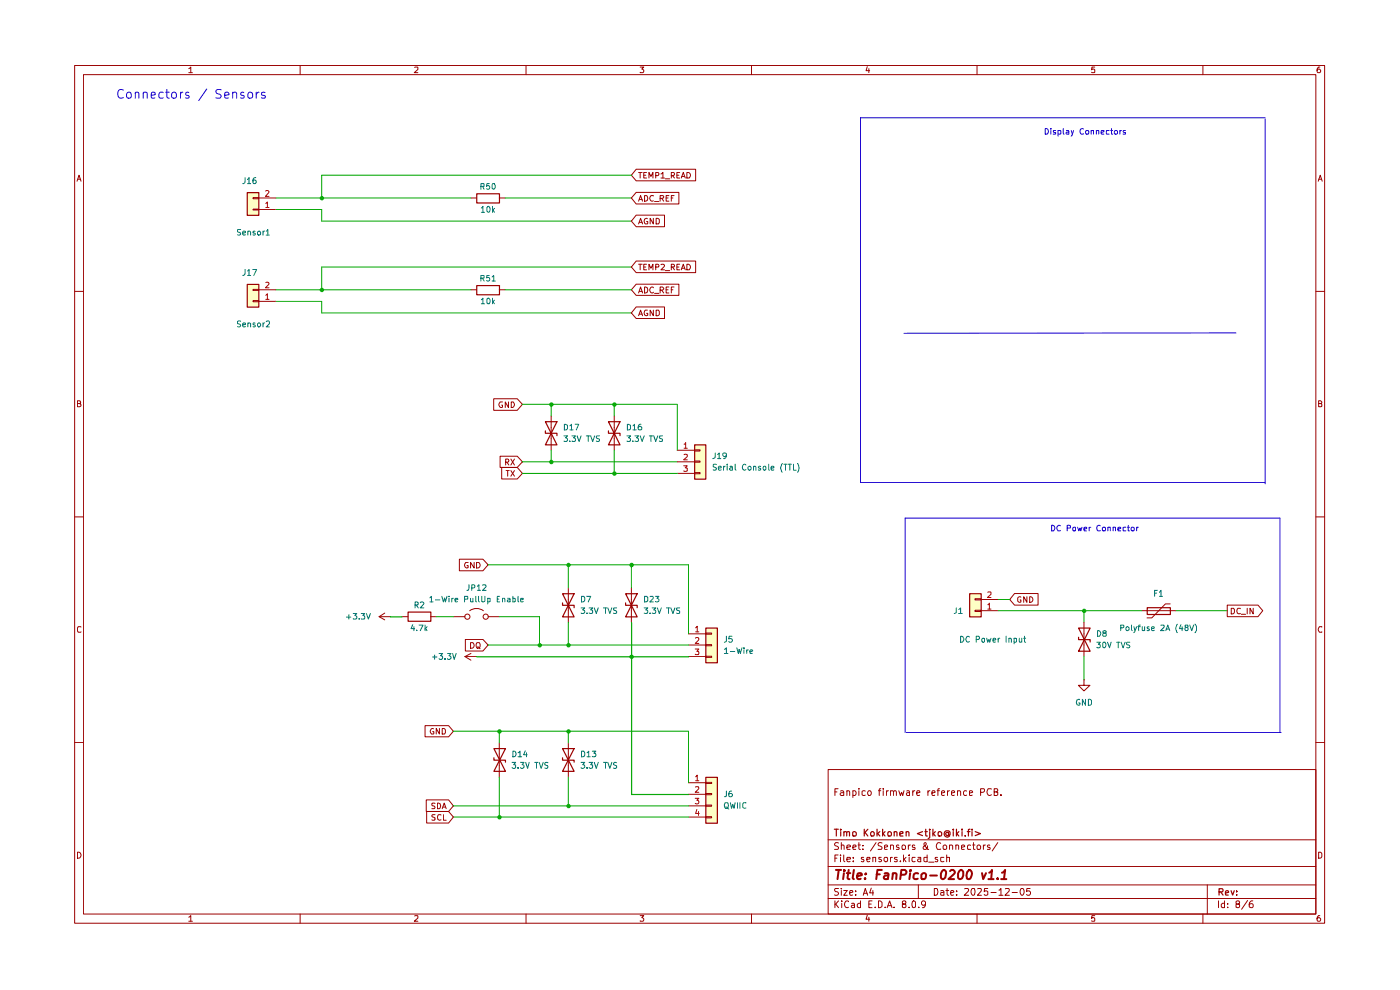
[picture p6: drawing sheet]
<svg xmlns="http://www.w3.org/2000/svg" width="297mm" height="210mm" viewBox="0 0 297 210" stroke-linecap="round" stroke-linejoin="round" font-family="sans-serif">
<g fill="none" stroke="#9b0000" stroke-width=".21">
<path d="M15.8 13.9h265.2v181.9h-265.2zM17.7 15.8h261.4v178.1h-261.4zM40 14.6l.5-.4v1.2M40 15.4h.8M63.7 13.9v1.9M88 14.3l.6-.1v.5l-.7 .7h.7M111.6 13.9v1.9M135.8 14.2h.8l-.5 .4 .5 .3-.1 .4h-.7M159.4 13.9v1.9M184 14.1l-.3 .9h.8M184.3 14.6v.8M207.3 13.9v1.9"/>
<path d="M232.2 14.2h-.6v.6l.1-.2h.4l.1 .2v.5h-.6M255.2 13.9v1.9M280 14.2a.55 .55 0 0 0-.6 .5l.2 .7h.4l.2-.2v-.3l-.3-.3h-.2l-.3 .3M16.3 38.4l.5-1.2 .4 1.2M16.5 38h.6M279.7 38.4l.4-1.2 .4 1.2M279.7 38h.6M15.8 61.8h1.9M279.1 61.8h1.9M16.4 85.6h.6v-.5l-.6-.1v1.3h.5l.3-.4-.3-.3M279.7 85.6h.5l.2-.3-.2-.3h-.5v1.3h.5l.2-.1v-.4l-.2-.2M15.8 109.6h1.9"/>
<path d="M279.1 109.6h1.9M17.2 133l-.6-.1-.2 .3v.7l.2 .2 .6-.1M280.4 133l-.5-.1-.2 .5 .2 .7 .5-.1M15.8 157.5h1.9M279.1 157.5h1.9M175.7 163.2h103.4v30.7h-103.4zM175.7 178.1h103.4M177.1 168h.4M177.8 167.3h-.7v1.4M177.9 178.8l-.6-.1-.3 .4 .1 .2a.56 .56 0 0 1 .6 .3 .56 .56 0 0 1 0 .6h-.7M178.3 167.8h.6l.1 .9M178.5 179.4l.1-.2 .5 .2v.8"/>
<path d="M178.5 178.7v1.5M179 168.1h-.5l-.3 .3 .3 .3h.5M179.7 179.7l.7-.1-.1-.3-.4-.1-.2 .2v.8h.6M179.7 167.9v-.1a.36 .36 0 0 1 .6 .2v.7M179.7 167.7v1M180.9 179.7l.7-.1-.2-.4h-.3l-.2 .2v.6l.1 .2h.5M180.9 167.8l.5-.1a.6 .6 0 0 1 0 1h-.5M180.9 167.7v1.5M182 179.2h.5M182.2 178.7v1.3l.1 .2h.2M182.2 167.3v.1M182.2 167.7v1"/>
<path d="M183.1 179.3v.1M183.6 167.8l-.5-.1-.2 .2v.7l.2 .1h.5M184.2 167.9l.4-.2a.6 .6 0 0 1 0 1h-.3a.6 .6 0 0 1-.1-.8zM185.8 178.7l-1.1 1.8M186.4 167.7h.5M186.9 167.3h-.3l-.1 .2v1.2M187.1 178.8l-.6-.1-.2 .4 .1 .2a.56 .56 0 0 1 .5 .3 .56 .56 0 0 1 0 .6h-.6M187.4 167.3v.1M187.4 167.7v1M187.6 179.7l.7-.1-.2-.4-.5 .2v.6l.1 .2h.5M188 167.7v1M188.5 167.7l-.5 .4"/>
<path d="M188.9 179.4l.2-.2 .5 .2v.8M188.9 167.9l.1-.1a.36 .36 0 0 1 .6 .2v.7M188.9 167.7v1M188.9 179.2v1M189.6 168l.1-.3 .4 .1 .1 .9M190.7 179.3l-.4-.1-.1 .2 .1 .3h.4v.5h-.5M190.7 167.7l.3 1 .3-.6 .2 .6 .3-1M191.4 179.3a.45 .45 0 0 1 .7 .2l-.2 .7h-.5zM192.4 167.8h.5l.1 .9M192.7 179.2v1M193 168.1h-.6l-.1 .3 .1 .3h.6M193.1 179.2l-.4 .3"/>
<path d="M193.6 167.7v1M194.1 179.3h-.6v.4h.6v.2v.3h-.6M194.1 167.7l-.5 .4M194.5 168.2l.7-.1-.2-.4-.4 .1-.1 .7 .2 .2h.4M196.8 179.4v.3l-.4 .5h-.4l-.2-.5 .7-.6-.2-.4-.2 .1a.46 .46 0 0 0 .2 .7l.5 .7h.2M196.9 167.7v1M197.3 167.7l-.4 .4M197.7 168.2l.7-.1-.2-.4-.4 .1-.1 .7 .2 .2h.4M198.8 167.7h.5M199.3 167.3h-.2l-.1 .2v1.2M199.6 178.9l-.1-.1a.75 .75 0 0 0-.9 .4 .75 .75 0 0 0 .3 1l.7-.1M199.7 168.2l.7-.1-.2-.4-.4 .1-.1 .7 .3 .2h.3"/>
<path d="M200.1 179.5l.2-.3h.3l.2 .3-.1 .6-.5 .1zM201 167.7v1M201.4 179.4l.3-.2 .4 .2v.8M201.4 167.7l-.4 .4M201.4 179.2v1M201.8 168.2l.7-.1-.1-.4-.5 .1-.1 .7 .3 .2h.3M202.8 179.4l.1-.2 .5 .2v.8M202.8 179.2v1M203.1 167.9l.1-.1a.36 .36 0 0 1 .6 .2v.7M203.1 167.7v1M204 179.7l.6-.1-.1-.4-.5 .2v.6v.2h.6M205.1 167.8l-.5-.1a.6 .6 0 0 0 0 1h.5"/>
<path d="M205.7 168.2l.6-.1-.1-.3h-.5v.9h.5M205.9 179.3l-.4-.1-.3 .3 .1 .7h.6M206.3 179.2h.5M206.5 178.7v1.3l.1 .2h.2M207.3 179.5l.2-.3h.3l.2 .3-.1 .6-.5 .1zM208 168.1l.7-.1 .2-.3-.1-.3-.8-.1v1.4M208.6 179.2v1M209 179.2l-.4 .3M210 179.3l-.4-.1-.1 .2 .1 .3h.4v.5h-.5M210.3 167.4l-.7-.1a.75 .75 0 0 0-.2 .9 .75 .75 0 0 0 .8 .5l.1-.1M210.9 168h.4l.4-.3-.2-.4h-.6v1.4h.5l.3-.1v-.5l-.4-.1M211.7 178.7l-1.2 1.8"/>
<path d="M212.3 168.6v.1M16.4 180.8a.65 .65 0 0 1 .8 .6 .65 .65 0 0 1-.8 .6zM40 194.6l.5-.4v1.2M40 195.4h.8M63.7 193.9v1.9M88 194.3l.6-.1v.5l-.7 .7h.7M111.6 193.9v1.9M135.8 194.2h.8l-.5 .5 .5 .2-.1 .4h-.7M159.4 193.9v1.9M175.7 190.6h103.4M175.7 187.7h103.4M175.7 183.8h103.4"/>
<path d="M177.1 191.1v1.4M177.1 182h.4M177.3 191.8l.6 .7M177.8 181.4h-.7v1.4M177.9 188.5l-.8 .1v.4l.6 .2 .2 .4-.4 .3-.5-.1M177.9 191.1l-.8 .8M178.3 181.4v.1M178.3 181.9v.9M178.5 188.5v.1M178.5 188.9v1M178.6 191.1v.2M178.6 191.6v.9"/>
<path d="M179 188.9h.7l-.7 1h.7M179 181.4v1.1l.2 .3M179.7 182.3l.7-.1-.1-.3h-.6v.1v.7h.6M180 191.3v-.1a.7 .7 0 0 0-.9 .5 .7 .7 0 0 0 .6 .8l.3-.1M180.3 189.4l.6-.2-.1-.3-.5 .1v.7l.1 .2 .4-.1M180.7 191.7l.4-.1 .2 .2v.7M181 182.6v.2M181 181.9v.1M181.3 191.9l-.7 .3 .2 .3 .5-.1M181.5 189.7v.2M181.5 189v.1M182.5 191.7a.45 .45 0 0 0-.6 .2l.1 .5h.5"/>
<path d="M182.5 191.1v1.4M183.1 180.1v.1M183.1 189.9l.5-1.4 .5 1.4M183.2 181.9h-.4l-.1 .1 .2 .3 .3 .1v.3h-.5M183.2 189.5h.8M183.9 182.3l.7-.1-.1-.3h-.5l-.1 .1 .1 .7h.5M184 194.1l-.3 .9h.8M184.3 194.6v.8M184.3 191.8h.5M184.8 188.4l-.3 1h.8M185 191.1h-.7v1.4h.7M185.2 182l.6-.1v.9"/>
<path d="M185.2 181.9v.9M185.2 188.9v1M185.7 192.4v.1M186.4 191.1h.3l.4 .3v.8l-.4 .3h-.3zM186.9 181.9h-.5v.3l.6 .3-.2 .3-.4-.1M187.6 182l.6-.1v.8a.45 .45 0 0 1-.7-.2zM187.8 192.4v.1M188.2 192.5l.5-1.4 .5 1.4M188.4 192.1h.7M188.9 181.9v.9M189.3 181.9h-.2l-.2 .2M189.7 192.4v.1"/>
<path d="M190.3 181.9h-.5l-.1 .1 .6 .4v.3h-.6M191 182.6v.2M191.7 191.8l-.3-.2v-.3l.3-.2 .4 .1v.5l-.7 .2v.5a.48 .48 0 0 0 .7 0 .48 .48 0 0 0 0-.6h-.2M191.7 181.4v1.4M191.8 182.2l.4 .6M192.2 181.9l-.5 .5M192.9 192.4v.1M192.9 181.4v.1M192.9 181.9v.9M193.5 191.3l.4-.2 .3 .2-.1 1.1h-.6zM194.1 181.9h-.6v.2v.6h.6M194.7 181.9h.6v.9"/>
<path d="M194.8 187.7v2.9M194.9 192.4v.1M195.3 182.2h-.4l-.2 .3 .2 .3 .4-.1M196.3 191.8l-.3 .2h-.2l-.3-.2v-.5l.3-.2 .4 .1a1.01 1.01 0 0 1-.1 1.2l-.4 .1M196.7 181.9l-.7 .1v.6l.3 .2 .4-.1M196.7 181.4v1.4M197 182.9h1.1M198.2 188.5h.5a.83 .83 0 0 1 .2 .9 .83 .83 0 0 1-.7 .5zM198.9 181.9h-.4l-.1 .1 .1 .3 .4 .1v.3h-.5M199.6 189h.6v.9M200.2 189.2l-.6 .2v.4h.6M200.2 181.9l-.6 .1v.6l.2 .2 .4-.1"/>
<path d="M200.7 188.9h.6M200.8 182l.6-.1v.9M200.8 181.4v1.4M200.9 188.5v1.2l.4 .2M201.7 189.4l.7-.2-.1-.2-.5-.1-.1 .2 .1 .7h.5M202.9 189.7v.2M202.9 189v.1M204.6 188.6l.7-.1 .2 .3-.9 1.1h.9M206.2 188.6l.5-.1a1.1 1.1 0 0 1-.2 1.4l-.3-.2-.2-.4zM207.3 193.9v1.9M207.4 188.6l.7-.1 .1 .3-.8 1.1h.8M209.6 188.5h-.7l-.1 .6 .2-.1 .5 .1 .1 .6-.3 .2h-.3l-.2-.2"/>
<path d="M210.2 189.3h1.1M211.9 188.8l.4-.3v1.4M211.9 189.9h.9M213.3 188.6l.7-.1 .1 .3-.9 1.1h.9M214.7 189.3h1.1M216.6 188.6l.1-.1a.75 .75 0 0 1 .6 .6 .75 .75 0 0 1-.4 .8l-.3-.2-.2-.4zM218.5 188.5h-.7v.6l.6-.1 .2 .2-.1 .5-.1 .2-.6-.2M232.2 194.2h-.6v.6l.1-.1h.4l.1 .1v.5h-.6M255.2 193.9v1.9M256.1 187.7v6.2M258.5 191.1v1.4M259.8 191.7l-.5-.1-.2 .3 .1 .5h.6"/>
<path d="M259.8 191.1v1.4M260.4 192.4v.1M260.4 191.7v.1M262.5 191.8l-.3-.2v-.3l.3-.2 .4 .1v.5l-.7 .2v.5a.48 .48 0 0 0 .7 0 .48 .48 0 0 0 0-.6h-.2M264.7 191l-1.3 1.9M265.8 191.1h-.4a.96 .96 0 0 0-.2 1.3h.6l.1-.5-.3-.2-.5 .1-.1 .1M279.7 180.8h.4l.3 .3v.6l-.3 .3h-.4zM280 194.2a.55 .55 0 0 0-.6 .5l.2 .7h.4l.2-.2v-.3l-.3-.2h-.2l-.3 .2"/>
</g>
<g fill="none" stroke="#9b0000" stroke-width=".25">
<path d="M177 175.9h.8M177.4 175.9v1.4M178.4 175.9v.2M178.4 176.4v.9M179 176.6l.2-.2 .4 .2v.7M179 176.4v.9M179.6 176.6l.3-.2 .3 .1v.8M180.9 176.6l.1-.1a.45 .45 0 0 1 .7 .2l-.2 .6h-.5zM183.3 175.9v1.4M183.5 176.6l.6 .7M184.1 175.9l-.8 .8M184.7 176.7l.3-.3h.2l.3 .3-.2 .6h-.5z"/>
<path d="M186.1 175.9v1.4M186.2 176.8l.4 .5M186.6 176.4l-.5 .5M187.2 175.9v1.4M187.3 176.8l.5 .5M187.8 176.4l-.6 .5M188.4 176.5a.45 .45 0 0 1 .7 .2l-.2 .6h-.5zM189.7 176.6l.2-.2 .4 .2v.7M189.7 176.4v.9M190.9 176.9l.7-.2v-.2l-.5-.1-.2 .2 .1 .7h.6M192.2 176.6l.2-.2 .4 .2v.7M192.2 176.4v.9"/>
<path d="M195.7 176.4l-1.1 .4 1.1 .5M196.2 176.4h.5M196.4 175.9v1.3l.1 .1h.2M197.2 176.4v1.3l-.3 .1M197.2 175.9v.2M197.9 175.9v1.4M198 176.8l.4 .5M198.4 176.4l-.5 .5M199.1 176.5a.45 .45 0 0 1 .7 .2l-.2 .6h-.5zM201.2 176.7l-.4-.1-.2 .2 .3 .5 .3-.2M201.2 176.6v.5l.2 .1 .2-.1-.1-.7-.3-.2h-.5a.68 .68 0 0 0-.3 1.1 .68 .68 0 0 0 1.1 0M202.2 175.9v.2"/>
<path d="M202.2 176.4v.9M202.9 175.9v1.4M203 176.8l.4 .5M203.4 176.4l-.5 .5M204.1 175.9v.2M204.1 176.4v.9M204.8 177.3h.1M205.2 176.4h.6M205.8 175.9l-.4 .1v1.3M206.2 175.9v.2M206.2 176.4v.9M206.9 176.4l1.1 .4-1.1 .5"/>
<path d="M258.6 189.2h.7l.2-.3-.1-.3-.8-.1v1.4M259 189.2l.5 .7M260 189.4l.6-.1-.1-.4-.4 .1-.1 .7 .1 .2h.5M261.2 188.9l.3 1 .3-1M262.3 189.8v.1M262.3 189v.2"/>
</g>
<g fill="none" stroke="#9b0000" stroke-width=".42">
<path d="M177.3 184.5h1.1M177.9 184.5l-.2 2M179 185.2l-.1 1.3M179.1 184.5v.3M179.6 185.2h.8M180 184.5l-.2 1.7 .4 .3M181.1 184.5l-.2 1.7 .2 .3M181.8 185.9l1-.3v-.3a.6 .6 0 0 0-.9 .2v.9h.7M183.5 186.3v.2M183.7 185.3l.1 .1-.2 .1 .1-.2-.1 .2M186 185.5h.6M187.1 184.5h-1l-.2 2"/>
<path d="M187.7 185.3h.7l-.1 1.2M188.4 185.6a.85 .85 0 0 0-.9 .5l.3 .4 .5-.1M189.4 185.4l.3-.2 .4 .1v1.2M189.4 185.2l-.1 1.3M191.1 185.5h1l.2-.5-.1-.2-.2-.3h-.8l-.2 2M193.1 185.2l-.2 1.3M193.2 184.5l-.1 .3 .2-.1-.1-.2-.1 .3M194.8 185.3a.65 .65 0 0 0-1 .2v.8a.64 .64 0 0 0 .9 .1M195.5 185.5l.4-.3 .5 .2v.7l-.2 .3-.5 .1-.2-.2zM197.3 185.7h1.5M199.9 184.8l.3-.3a.6 .6 0 0 1 .5 .8l-.2 .8-.4 .4-.3-.1-.2-.3v-.8zM201.6 184.8l.2-.3h.4l.4 .6-1.4 1.4h1.2"/>
<path d="M203.5 184.8l.3-.3 .5 .3a1.29 1.29 0 0 1-.5 1.7l-.4-.1-.2-.3v-.8zM205.6 184.5a1.06 1.06 0 0 1 .5 1.1 1.06 1.06 0 0 1-.7 .9l-.3-.4a1.52 1.52 0 0 1 .5-1.6zM208.3 185.2l.3 1.3 .6-1.3M209.7 186.5h1.1M209.8 185.1l.5-.2 .1-.4-.1 2M211.6 186.3v.2M212.4 186.5h1.1M212.6 185.1l.6-.6-.2 2"/>
</g>
<g fill="#feffc5">
<path d="M52.4 60.3h2.5v4.8h-2.5z"/>
<path d="M52.4 40.8h2.5v4.8h-2.5z"/>
<path d="M149.7 133.2h2.4v7.3h-2.4z"/>
<path d="M147.3 94.3h2.4v7.3h-2.4z"/>
<path d="M149.7 164.8h2.4v9.8h-2.4z"/>
<path d="M205.7 125.9h2.4v4.9h-2.4z"/>
</g>
<g fill="none" stroke="#9b0000" stroke-width=".21">
<path d="M135 35.9h12.6v2.5h-12.6l-1.1-1.2zM135.5 36.6h.7M135.8 36.6v1.2M136.6 37.2h.4M137.2 36.6h-.6v1.2h.6M137.7 37.8v-1.2l.4 .8 .4-.8v1.2M139.1 37.3l.6-.1v-.5l-.6-.1v1.2M140.2 36.9l.4-.3v1.2M140.2 37.8h.8M141.1 37.9h1M142.4 37.3l.6-.1v-.5l-.6-.1v1.2M142.7 37.3l.4 .5"/>
<path d="M143.6 37.2h.4M144.2 36.6h-.6v1.2h.6M144.5 37.8l.5-1.2 .4 1.2M144.6 37.4h.6M145.7 36.6a.66 .66 0 0 1 .7 .4 .66 .66 0 0 1-.2 .8h-.5zM53.7 41.9h1.2v.3h-1.2zM53.7 44.4h1.2v.1h-1.2zM54.9 44.5h3.6M54.9 42h3.6M99.9 42h1.2M105.9 42h1.3M135 40.8h9v2.5h-9l-1.1-1.3z"/>
<path d="M135 55.4h12.6v2.4h-12.6l-1.1-1.2zM135 45.6h6v2.5h-6l-1.1-1.2zM135.5 42.7l.4-1.2 .4 1.2M135.5 47.5l.4-1.2 .4 1.2M135.5 56.1h.7M135.6 42.3h.6M135.6 47.2h.6M135.8 56.1v1.1M136.6 56.6h.4M136.7 41.5h.5a.66 .66 0 0 1 .2 .7 .66 .66 0 0 1-.7 .5zM137.2 56.1h-.6v1.1h.6M137.3 46.4l-.1-.1a.66 .66 0 0 0-.5 .5 .66 .66 0 0 0 .2 .7l.5-.1v-.4h-.2"/>
<path d="M137.7 57.2v-1.1l.4 .8 .4-.8v1.1M138.6 41.6l-.5-.1a.66 .66 0 0 0-.3 .7 .66 .66 0 0 0 .6 .5l.2-.1M138.6 46.3v1.2l-.7-1.2v1.2M138.9 42.8h.9M139.1 56.6h.6v-.5h-.6v1.1M139.2 46.3h.3l.4 .3v.6l-.2 .3h-.5zM140 42.1l.7-.1 .1-.3-.2-.2h-.6v1.2M140.2 56.1h.5l.3 .2-.8 .9h.8M140.4 42.1l.4 .6M141.1 57.4h1M141.3 42h.4M141.9 41.5h-.6v1.2h.6"/>
<path d="M142.4 56.6h.6v-.5h-.6v1.1M142.4 42h.3M142.7 56.6l.4 .6M143 41.5h-.6v1.2M143.6 56.6h.4M144.2 56.1h-.6v1.1h.6M144.5 57.2l.5-1.1 .4 1.1M144.6 56.9h.6M145.7 56.1a.66 .66 0 0 1 .7 .3 .66 .66 0 0 1-.2 .8h-.5zM53.7 61.4h1.2v.2h-1.2zM53.7 63.8h1.2v.2h-1.2zM54.9 63.9h3.6"/>
<path d="M54.9 61.5h3.6M99.9 61.5h1.2M105.9 61.5h1.3M135 65.1h6v2.5h-6l-1.1-1.2zM135 60.3h9v2.4h-9l-1.1-1.2zM135.5 67l.4-1.2 .4 1.2M135.5 62.1l.4-1.2 .4 1.2M135.6 66.6h.6M135.6 61.8h.6M136.7 60.9a.64 .64 0 0 1 .7 .6 .64 .64 0 0 1-.7 .6zM137.3 65.8h-.4a.61 .61 0 0 0-.3 .8 .61 .61 0 0 0 .8 .3v-.4h-.2M138.6 65.8v1.2l-.7-1.2v1.2"/>
<path d="M138.6 61l-.2-.1a.64 .64 0 0 0-.6 .6 .64 .64 0 0 0 .6 .6l.2-.1M138.9 62.2h.9M139.2 65.8h.5l.2 .2v.7l-.4 .3h-.3zM140 61.6h.5l.3-.5-.3-.2h-.5v1.2M140.4 61.6l.4 .5M141.3 61.5h.4M141.9 60.9h-.6v1.2h.6M142.4 61.5h.3M143 60.9h-.6v1.2M104.7 84.6h5l1.1 1.2-1.1 1.2h-5zM106.1 96.8h3.6l1.1 1.2-1.1 1.1h-3.6zM106.4 99.1h3.3l1.1 1.3-1.1 1.2h-3.3z"/>
<path d="M106.6 85.3h-.5a.66 .66 0 0 0-.3 .7 .66 .66 0 0 0 .6 .4h.2v-.5h-.2M107.3 98h.6v-.5l-.6-.1v1.2M107.4 99.8h.6M107.5 98l.5 .6M107.7 99.8v1.2M107.9 85.3v1.1l-.7-1.1v1.1M108.4 99.8l.7 1.2M108.4 97.4l.7 1.2M108.5 85.3h.4a.66 .66 0 0 1 .2 .7 .66 .66 0 0 1-.6 .4zM109.1 99.8l-.7 1.2M109.1 97.4l-.7 1.2M116.9 88.2v7.3"/>
<path d="M130.3 88.2v7.3M143.7 95.5h3.6M143.7 98h3.6M147.3 97.8h1.2v.2h-1.2zM147.3 95.4h1.2v.3h-1.2zM97.5 118.6h4.9l1.1 1.2-1.1 1.3h-4.9zM99.3 119.3h-.5a.61 .61 0 0 0-.2 .8 .61 .61 0 0 0 .7 .3v-.4h-.2M100.6 119.3v1.2l-.8-1.2v1.2M101.1 119.3h.5a.66 .66 0 0 1 .2 .8 .66 .66 0 0 1-.7 .4zM143.7 100.4h3.6M147.3 100.2h1.2v.3h-1.2zM80.4 130.8h2.4"/>
<path d="M80.4 130.8l1.2 .7M81.6 130l-1.2 .8M82.8 130.8h.1M85.3 130.8h1.2M91.4 130.8h1.1M96.2 130.8h2.4M98.6 139.3h2.5M98.6 139.3l1.3 .7M98.7 135.6h3.7l1.1 1.2-1.1 1.3h-3.7zM99.6 129.6a2.42 2.42 0 0 1 2.9 0M99.8 136.3h.5a.66 .66 0 0 1 .2 .8 .66 .66 0 0 1-.7 .4zM99.9 138.6l-1.3 .7"/>
<path d="M101.1 139.3h.1M101.2 136.3h.5a.77 .77 0 0 1-.2 1.2h-.2a.86 .86 0 0 1-.1-1.2zM101.3 137.2h.2l.4 .4M103.5 130.8h2.4M120.6 124.7v7.3M133.9 124.7v7.3M146.1 134.5h3.6M146.1 136.8h3.6M146.1 139.3h3.6M149.7 139.2h1.3v.2h-1.3zM149.7 136.7h1.3v.3h-1.3zM149.7 134.3h1.3v.2h-1.3z"/>
<path d="M206.8 127h1.3v.3h-1.3zM206.8 129.5h1.3v.2h-1.3zM208.1 129.5h3.7M208.1 127.2h3.7M215.2 125.9h5v2.5h-5l-1-1.2zM216.6 126.7a.45 .45 0 0 0-.7 .1v.7a.45 .45 0 0 0 .7 .2v-.4h-.2M217.8 126.6v1.2l-.6-1.2v1.2M218.4 126.6a.6 .6 0 0 1 .7 .6 .6 .6 0 0 1-.7 .6zM230 132v7.3M242.1 129.5h7.3M248.2 128.1h-1l-2.9 3h-1M260.4 128.4h6.5l1 1.1-1 1.3h-6.5z"/>
<path d="M261.2 129h.5l.2 .3v.6l-.4 .3h-.3zM263.1 129.1l-.5-.1a.67 .67 0 0 0-.2 .7 .67 .67 0 0 0 .5 .5l.2-.1M263.3 130.3h.9M264.6 129v1.2M265.9 129v1.2l-.7-1.2v1.2M90.2 153.9h5l1 1.2-1 1.2h-5zM91.9 154.6v-.1a.66 .66 0 0 0-.6 .5 .66 .66 0 0 0 .2 .7l.5-.1v-.4h-.2M93.2 154.5v1.2l-.7-1.2v1.2M93.8 154.5l.5 .1 .2 .3v.5l-.2 .3h-.5zM105.9 157.6v7.2M120.6 157.6v7.2M230 144.2v1.2h1.2l-1.2 1.2-1.2-1.2h1.2"/>
<path d="M230 144.2h.1M90.4 169.7h4.8l1 1.2-1 1.2h-4.8zM90.5 172.1h4.7l1 1.2-1 1.3h-4.7zM92.3 172.8h-.5l-.2 .2 .2 .3 .5 .2v.4h-.7M92.3 170.4h-.7v.4l.7 .4-.2 .3h-.5M92.8 170.4a.66 .66 0 0 1 .7 .4 .66 .66 0 0 1-.3 .7h-.4zM93.6 172.9l-.5-.1a.67 .67 0 0 0-.3 .7 .67 .67 0 0 0 .5 .5l.3-.1M93.8 171.5l.4-1.1 .5 1.1M94 171.2h.5M94.1 172.8v1.2h.6M146.1 166h3.6M146.1 168.5h3.6"/>
<path d="M146.1 170.9h3.6M146.1 173.3h3.6M149.7 173.2h1.3v.3h-1.3zM149.7 170.8h1.3v.2h-1.3zM149.7 168.3h1.3v.3h-1.3zM149.7 165.9h1.3v.3h-1.3z"/>
<circle cx="99.1" cy="130.8" r=".55"/>
<circle cx="103" cy="130.8" r=".55"/>
</g>
<g fill="none" stroke="#9b0000" stroke-width=".25">
<path d="M52.5 40.9h2.4v4.8h-2.4zM101.1 41.1h4.9v2h-4.9zM52.5 60.3h2.4v4.9h-2.4zM101.1 60.6h4.9v1.9h-4.9zM115.7 91.4v.5h2.5v.5M115.7 89.5l2.5 4.9h-2.5l2.5-4.9zM129.1 91.4v.5h2.4v.5M129.1 89.5l2.4 4.9h-2.4l2.4-4.9zM147.4 94.4h2.3v7.2h-2.3zM86.6 129.8h4.8v2h-4.8zM119.3 127.9v.5h2.5v.5M119.3 125.9l2.5 5h-2.5l2.5-5z"/>
<path d="M132.7 127.9v.5h2.5v.5M132.7 125.9l2.5 5h-2.5l2.5-5zM149.7 133.2h2.5v7.4h-2.5zM205.7 125.9h2.5v5h-2.5zM228.8 135.2v.5h2.5v.5M228.8 133.2h2.5l-2.5 4.9h2.5zM243.4 128.9h4.9v1.4h-4.9zM104.8 158.8l2.4 4.8h-2.4l2.4-4.8zM119.3 158.8l2.5 4.8h-2.5l2.5-4.8zM104.8 160.7v.5h2.4v.5M119.3 160.7v.5h2.5v.5M149.7 164.9h2.5v9.7h-2.5z"/>
</g>
<g fill="none" stroke="#c00000" stroke-width=".21">
<path d="M56.4 59.9h.4l.3 .3-.8 .8h.8M56.4 43.2l.3-.4v1.2M56.4 40.6l.4-.2 .3 .3-.8 1h.8M56.4 44h.7M56.4 62.7l.3-.4v1.2M56.4 63.5h.7M145 98.8h.8l-.4 .4 .4 .1v.6h-.8M145.1 94.2l.4-.3v1.2M145.1 96.4h.7v.5l-.8 .6h.8M145.1 95.1h.7M147.5 137.7h.8l-.5 .5h.4v.7l-.7-.1M147.6 133.2l.3-.4v1.2"/>
<path d="M147.6 135.4l.4-.2 .3 .4-.8 .9h.8M147.6 134h.7M209.6 128.3h.1l.2-.4v1.3M209.6 125.6h.5l.1 .5-.7 .6h.7M209.6 129.2h.6M147.5 169.3h.8l-.5 .5h.4v.6h-.7M147.6 164.8l.3-.4v1.2M147.6 167l.6-.1 .1 .3-.8 .9h.8M147.6 165.6h.7M147.8 171.7l-.2 .9h.7M148.2 172.1v.9"/>
</g>
<g fill="none" stroke="#00a600" stroke-width=".21">
<path d="M133.9 37.2h-65.7v4.8M58.5 44.5h9.7v2.4h65.7M58.5 42h41.4M107.2 42h26.7M133.9 56.6h-65.7v4.9M58.5 61.5h41.4M58.5 63.9h9.7v2.5h65.7M107.2 61.5h26.7M110.8 98h32.9M110.8 85.8h32.9v9.7M116.9 85.8v2.4M116.9 95.5v2.5"/>
<path d="M130.3 85.8v2.4M130.3 95.5v4.9M103.5 119.8h42.6v14.7M110.8 100.4h32.9M120.6 119.8v4.9M133.9 119.8v4.9M92.5 130.8h3.7M103.5 136.8h42.6M105.9 130.8h8.6v6M120.6 132v4.8M211.8 127.2h2.4M211.8 129.5h30.3"/>
<path d="M230 129.5v2.5M230 139.3v4.9M249.4 129.5h11M96.2 155.1h49.9v10.9M105.9 155.1v2.5M120.6 155.1v2.5M96.2 173.3h49.9M96.2 170.9h49.9M105.9 164.8v8.5M120.6 164.8v6.1"/>
</g>
<path d="M82.8 130.9h2.5M101.1 139.3h45M134 132v36.5h12.1" fill="none" stroke="#00a600" stroke-width=".25"/>
<g fill="none" stroke="#1900cf" stroke-width=".21">
<path d="M26.2 19.1h-.1a.71 .71 0 0 0-1 .3 .85 .85 0 0 0 0 1.1 .85 .85 0 0 0 1.1 .2M27 19.6h.5l.4 .4v.5l-.4 .3a.52 .52 0 0 1-.7-.3zM28.7 19.8l.3-.2h.4l.1 1.2M28.7 19.6v1.2M30.4 19.8l.3-.2h.5v1.2M30.4 19.6v1.2M34.6 19.6h-.6l-.3 .4v.5l.2 .2h.7M35.1 19.6h.8M35.4 19v1.6l.5 .2M36.6 19.6h.5l.3 .4v.5l-.3 .3a.52 .52 0 0 1-.7-.3zM38.3 19.6v1.2M38.8 19.6h-.4l-.1 .4"/>
<path d="M40 19.6h-.4l-.2 .3 .1 .3 .5 .1v.4h-.6M43.9 18.9l-1.7 2.4M46.9 19.1l-.7-.1-.3 .1-.1 .4 .2 .3 .7 .3 .2 .4-.3 .3-.8-.1M49.4 19.8l.2-.2h.5l.1 1.2M49.4 19.6v1.2M51.7 19.6h-.4l-.2 .3v.3l.6 .1v.4h-.6M52.7 19.6h.7l.2 .9a.55 .55 0 0 1-.5 .3 .55 .55 0 0 1-.5-.3zM54.4 19.6v1.2M55 19.6h-.4l-.2 .4M56.2 19.6a.47 .47 0 0 0-.7 .4l.8 .5-.2 .3-.6-.1M32.1 20.2l.8-.1v-.5h-.6l-.2 .3 .1 .8h.7M47.7 20.2l.9-.1-.2-.5h-.5l-.2 .3 .1 .8h.6"/>
<path d="M221.7 27.3a.66 .66 0 0 1 .7 .4 .66 .66 0 0 1-.2 .7h-.5zM222.9 27.3h.1M222.9 27.7v.7M223.9 27.7h-.4l-.1 .2 .2 .2h.3v.3h-.5M224.5 28.4h.5v-.7h-.5v1.2M225.6 27.3v1l.1 .1M226.2 27.7h.5v.2v.5h-.5l-.1-.2 .2-.2 .4-.1M227.2 27.7l.3 .7M227.8 27.7l-.4 1.1-.2 .1M229.9 27.3h-.3a.67 .67 0 0 0-.5 .5 .67 .67 0 0 0 .3 .6h.5M230.3 27.9l.2-.2h.4v.7h-.4l-.2-.1zM231.5 27.8l.5-.1v.7"/>
<path d="M231.5 27.7v.7M232.6 27.8l.5-.1v.7M232.6 27.7v.7M233.6 28.1l.6-.2v-.2h-.5l-.1 .2 .1 .5h.5M235.3 27.7l-.6 .1v.6h.6M235.6 27.7h.5M235.8 27.3v1.1h.3M236.4 27.9l.2-.2h.3l.2 .2v.4l-.2 .1h-.3l-.2-.1zM237.6 27.7v.7M237.9 27.7h-.2l-.1 .2M238.8 27.7h-.5v.2l.1 .2h.4v.3h-.5M268.4 25h-85.9v77.4h85.9"/>
<path d="M268.4 25.2v77.4M262.2 70.6l-70.4 .1M223.1 111.4a.66 .66 0 0 1 .7 .5 .66 .66 0 0 1-.3 .7h-.4zM225 111.5a.61 .61 0 0 0-.8 .3 .61 .61 0 0 0 .3 .8l.5-.1M226.4 112h.6l.1-.5-.7-.1v1.2M227.7 111.8l.5 .1-.1 .7h-.4zM228.6 111.8l.3 .8 .2-.6 .2 .6 .2-.8M230 112.3l.5-.2v-.3h-.5v.2v.6h.5M231.1 111.8v.8M231.4 111.8h-.3v.2M233.4 111.5l-.2-.1a.67 .67 0 0 0-.5 .5 .67 .67 0 0 0 .2 .7l.5-.1M233.9 112l.1-.2h.4v.8h-.4l-.1-.2z"/>
<path d="M235 111.9l.5-.1v.8M235 111.8v.8M236.1 111.9l.5-.1v.8M236.1 111.8v.8M237.2 112.3l.5-.2v-.3h-.5v.2v.6h.5M238.8 111.8l-.5 .1v.6l.5 .1M239.2 111.8h.4M239.4 111.4v1.2h.2M239.9 112l.2-.2h.4l.1 .2v.4l-.1 .2h-.4l-.2-.2zM241.1 111.8v.8M241.5 111.8h-.3l-.1 .2M192 155.4v-45.5h79.5v45.5"/>
<path d="M192.3 155.4h79.5"/>
</g>
<g fill="#00a600">
<circle cx="68.3" cy="61.5" r=".47"/>
<circle cx="117" cy="85.8" r=".47"/>
<circle cx="68.3" cy="42" r=".47"/>
<circle cx="134" cy="119.8" r=".47"/>
<circle cx="114.5" cy="136.9" r=".47"/>
<circle cx="130.3" cy="100.5" r=".47"/>
<circle cx="130.3" cy="85.8" r=".47"/>
<circle cx="120.6" cy="119.8" r=".47"/>
<circle cx="120.6" cy="136.9" r=".47"/>
<circle cx="134" cy="139.3" r=".47"/>
<circle cx="117" cy="98" r=".47"/>
<circle cx="106" cy="173.4" r=".47"/>
<circle cx="120.6" cy="171" r=".47"/>
<circle cx="120.6" cy="155.2" r=".47"/>
<circle cx="106" cy="155.2" r=".47"/>
<circle cx="230" cy="129.6" r=".47"/>
</g>
<g fill="none" stroke="#007270" stroke-width=".21">
<path d="M52 37.7v.9l-.2 .3h-.3M52.5 38.1l.3-.4v1.2M52.5 38.9h.7M54.3 37.7l-.5 .1-.1 .2v.8l.1 .1h.5v-.6l-.5-.1-.1 .2M102 39.5h.6l.1-.5-.7-.1v1.2M102.4 39.5l.3 .6M103.8 38.9h-.5l-.1 .6 .2-.1 .4 .1v.5h-.6M104.5 39l.4-.1a.72 .72 0 0 1-.3 1.2l-.2-.2zM51.1 48.7l-.7 .1v.3l.7 .4-.3 .4-.4-.1M51.5 49.4h.6v-.3l-.5-.1-.1 .3v.4l.1 .2 .5-.1M52 57.2l-.1 1.1-.4 .1M52.5 57.5l.3-.3v1.2"/>
<path d="M52.5 58.4h.7M52.6 49.2l.1-.2 .4 .1 .1 .8M52.6 49v.9M53.6 57.2h.8l-.6 1.2M54.1 49.1h-.4v.3h.3l.2 .3-.2 .2-.3-.1M54.6 49.3l.4-.3 .3 .3-.1 .5h-.5zM55.8 49v.9M56.1 49l-.3 .3M56.5 49l.3-.3v1.2M56.5 49.9h.7M102 59l.7-.1v-.4l-.7-.1v1.2M102.1 44.1l.3-.3v1.2"/>
<path d="M102.1 45h.7M102.4 59l.3 .6M103.5 43.8a.68 .68 0 0 1 .5 .6 .68 .68 0 0 1-.5 .6l-.2-.2v-.8zM103.8 58.4h-.5l-.1 .5h.6v.6h-.6M104.4 58.8l.3-.4v1.2M104.4 59.6h.7M104.5 43.8v1.2M104.6 44.5l.3 .5M104.9 44.2l-.4 .4M51.1 68.2l-.6-.1-.1 .1v.4l.7 .4-.3 .3h-.4M51.5 68.9l.6-.1v-.2l-.5-.1-.1 .2v.5l.1 .1h.5M52.6 68.7l.1-.2 .5 .2v.6"/>
<path d="M52.6 68.5v.8M54.1 68.6h-.4v.2l.3 .1 .2 .3-.2 .1h-.3M54.9 68.5l.4 .3v.3l-.3 .2-.4-.2v-.3zM55.8 68.5v.8M56.1 68.5l-.3 .3M56.5 68.2l.1-.1h.4l.2 .1v.5l-.7 .6h.7M102.1 63.6l.3-.4v1.2M102.1 64.4h.7M103.4 63.3l.2-.1a.84 .84 0 0 1 .2 1.2h-.3l-.2-.1zM104.5 63.2v1.2M104.6 64l.3 .4M104.9 63.7l-.4 .4"/>
<path d="M119.6 92.5h.8l-.4 .4 .4 .2-.1 .5h-.7M119.7 90l.7 .3v.6l-.3 .3h-.4zM120.9 93.6h.1M120.9 90.3l.3-.3v1.2M120.9 91.2h.7M121.3 92.5h.8l-.4 .4 .4 .2-.1 .5h-.7M122 90h.8l-.5 1.2M122.4 92.5l.5 1.1 .4-1.1M124.4 92.5h.7M124.8 92.5v1.1M125.3 92.5l.4 1.1 .5-1.1M127.2 92.5h-.6a.47 .47 0 0 0 0 .5 .47 .47 0 0 0 .5 .1l.1 .5h-.7"/>
<path d="M133 92.5h.8l-.4 .4 .4 .2-.1 .5h-.7M133.1 90l.7 .3v.6l-.3 .3h-.4zM134.3 93.6h.1M134.3 90.3l.3-.3v1.2M134.3 91.2h.7M134.7 92.5h.8l-.5 .4 .5 .2-.1 .5h-.7M135.8 92.5l.4 1.1 .5-1.1M136 90l-.4 .1a.94 .94 0 0 0 0 1.1h.4l.1-.2v-.3l-.2-.3h-.3l-.2 .3M137.8 92.5h.7M138.1 92.5v1.1M138.7 92.5l.4 1.1 .4-1.1M140.5 92.5h-.5a.47 .47 0 0 0 0 .5 .47 .47 0 0 0 .5 .1v.5h-.6"/>
<path d="M151.7 96.1v.8l-.5 .4M152 98.6l-.5-.1-.2 .1v.4l.7 .4-.3 .3h-.4M152.2 96.4l.4-.3v1.2M152.2 97.3h.7M152.4 99.3l.6-.1v-.2l-.4-.1-.2 .2v.5l.2 .1h.4M153.5 98.9v.8M153.8 98.9l-.3 .2M154.1 96.6l-.3 .3h-.2l-.3-.3v-.3l.2-.2h.4l.2 .2v.5a.55 .55 0 0 1-.6 .5M154.3 98.5v.1M154.3 98.9v.8M154.9 99h.5v.7M155.4 99.2h-.5l-.1 .2 .1 .3h.5"/>
<path d="M156 98.5v1.1l.1 .1M158.2 98.6a.61 .61 0 0 0-.7 .2 .61 .61 0 0 0 .1 .8l.3 .1 .3-.1M158.7 99.1l.4-.2 .2 .2v.4l-.4 .2-.2-.2zM159.9 99.1l.1-.2 .4 .2v.6M159.9 98.9v.8M161.4 99l-.4-.1-.1 .2 .1 .2 .4 .1v.3h-.5M162 99l.3-.1 .2 .2v.5l-.2 .1-.4-.2zM163.1 98.5v1.2h.1M163.6 99.3l.6-.1v-.2l-.5-.1-.1 .2v.5l.1 .1h.5M165.9 98.3a1.44 1.44 0 0 0 0 1.9M166.3 98.5h.7M166.6 98.5v1.2"/>
<path d="M167.2 98.5h.7M167.6 98.5v1.2M168.3 98.5v1.2h.6M169.2 98.3a1.44 1.44 0 0 1 0 1.9M73.5 130.9h.9M74 130.4v.9M74.9 130.1h.8l-.4 .5 .4 .2v.4l-.2 .1-.6-.1M76.2 131.2v.1M76.6 130.1h.8l-.4 .5 .4 .2-.1 .5-.7-.1M77.7 130.1l.4 1.2 .5-1.2M87.5 132.5l-.3 .9h.8M87.8 132.9v.9"/>
<path d="M88.1 128.4l.5-.1v-.5l-.5-.1v1.2M88.3 128.4l.4 .5M88.4 133.7v.1M88.9 132.6h.8l-.5 1.2M89.2 127.8l.1-.1h.4l.2 .2-.7 1h.7M90.2 132.6v1.2M90.3 133.3l.3 .5M90.6 132.9l-.4 .5M91.2 126.8l.3-.3v1.2M91.2 127.7h.7M91.8 139.4h.9M92.2 138.9v1"/>
<path d="M92.4 127.3h.9M93.1 138.6h.8l-.4 .5 .3 .1v.6l-.5 .1-.2-.2M93.7 126.5l.4 1.2 .2-.9 .2 .9 .3-1.2M94.4 139.7v.2M94.9 138.6h.8l-.4 .5 .3 .1 .1 .4-.3 .3h-.3l-.2-.2M95.3 126.5v.1M95.3 126.9v.8M95.8 126.9v.8M96 138.6l.4 1.3 .4-1.3M96.2 126.9h-.3l-.1 .2M96.5 127.3l.6-.1-.1-.3h-.4l-.1 .2v.4l.2 .2 .3-.1M98.6 127.1h.5l.1-.5-.6-.1v1.2"/>
<path d="M99.5 124v.9l-.2 .3h-.2M99.8 126.9v.7h.5M100.1 124.7l.6-.1v-.5l-.6-.1v1.2M100.3 126.9v.8M100.9 126.5v1.1l.2 .1M101.3 124.4l.3-.4v1.2M101.3 125.2h.6M101.5 126.5v1l.2 .2M102.2 126.5v1.1l.2 .1h.2l.3-.3v-.9M102.4 124.1l.5-.1 .2 .3-.7 .9h.7M103.5 127.6h.5l-.1-.7h-.4v1.2M105.5 127.1h.3"/>
<path d="M106 126.5h-.5v1.2h.5M106.6 127l.4-.1 .1 .8M106.6 126.9v.8M107.7 126.9h.4l.1 .8M108.2 127.2l-.5 .1-.1 .1 .2 .3 .4-.1M108.8 126.9l.5 .1v.6h-.5M108.8 126.5v1.2M109.9 126.5v1.1l.2 .1M110.4 127.3l.6-.1v-.3h-.5l-.1 .2v.4l.2 .2 .4-.1M123.3 128.9h.7l-.4 .5 .4 .2v.4h-.7M123.4 126.5h.5l.1 .2v.7l-.3 .3h-.3zM124.5 126.5h.8l-.5 1.2"/>
<path d="M124.5 130v.1M125 128.9h.7l-.4 .5 .4 .2-.1 .4h-.6M126.1 128.9l.4 1.2 .4-1.2M128 128.9h.8M128.4 128.9v1.2M128.9 128.9l.5 1.2 .4-1.2M130.8 128.9h-.6l-.1 .2 .1 .4 .6 .1v.4h-.7M136.7 128.9h.7l-.4 .5 .3 .1v.5h-.6M136.7 126.5h.5l.2 .2v.7l-.4 .3h-.3zM137.9 130v.1M137.9 126.6l.6-.1 .1 .3-.8 .9h.8M138.3 128.9h.8l-.4 .5 .4 .2-.1 .4h-.7"/>
<path d="M139 126.5h.8l-.4 .4 .4 .3-.1 .4h-.7M139.4 128.9l.5 1.2 .4-1.2M141.4 128.9h.8M141.8 128.9v1.2M142.3 128.9l.4 1.2 .5-1.2M144.2 128.9h-.6l-.1 .2 .1 .4 .6 .1v.4h-.7M153.7 137.8l.4-.4v1.2M153.7 138.6h.7M154.1 135v1.1l-.4 .1M154.9 138.2h1M155.3 135h-.6l-.1 .6 .6-.1 .2 .5-.3 .2h-.3l-.2-.1M156.3 137.4l.3 1.2 .2-.8 .3 .8 .3-1.2"/>
<path d="M157.8 137.4v.1M157.8 137.8v.8M158.4 137.8v.8M158.8 137.8l-.4 .3M159.1 138.3l.6-.2-.2-.3-.4 .2v.4l.1 .2h.4M202.9 128.9v1.1l-.5 .1M203.4 129.3l.4-.4v1.2M203.4 130.1h.7M203.8 135a.64 .64 0 0 1 .7 .6 .64 .64 0 0 1-.7 .6zM205.7 135.1l-.3-.1a.65 .65 0 0 0-.5 .6 .65 .65 0 0 0 .5 .6l.3-.1M207.1 135.6h.5l.2-.1v-.4l-.2-.1h-.5v1.2M208.4 135.5h.5v.6l-.2 .1-.4-.2z"/>
<path d="M209.3 135.4l.3 .8 .2-.6 .2 .6 .2-.8M210.7 135.8l.5-.1-.1-.3-.4 .2v.5l.1 .1 .4-.1M211.8 135.4v.8M212.1 135.4l-.3 .2M213.4 135v1.2M214 135.5l.4-.1 .1 .2v.6M214 135.4v.8M215.1 135.5h.5v.6l-.1 .1-.4-.1M215.1 135.4v1.2M216.2 135.4v.7l.4 .1 .1-.1M216.7 135.4v.8M217.2 135.4h.4"/>
<path d="M217.3 135v1.1l.3 .1M232.7 136.2h.7l-.4 .5 .4 .2-.1 .4h-.6M232.8 133.8a.66 .66 0 0 1 .7 .4 .66 .66 0 0 1-.2 .8h-.5zM233.9 136.4l.2-.2 .3 .1a.66 .66 0 0 1-.2 1.1l-.3-.2zM234.2 134.3l-.3-.3 .3-.2 .4 .1v.3a.48 .48 0 0 0-.5 .2 .48 .48 0 0 0 0 .6h.4l.2-.2v-.3l-.3-.2M235 136.2l.4 1.2 .3-1.2M236.9 136.2h.7M237.2 136.2v1.2M237.7 133.2l.6-.1 .1-.3-.1-.2h-.6v1.2M237.8 136.2l.5 1.2 .4-1.2M238.8 133.2l.5-.3 .2 .3-.1 .5h-.5zM239.7 136.2l-.7 .1v.4l.7 .4-.3 .3-.4-.1"/>
<path d="M240 132.6v1l.2 .2M240.5 132.9l.3 .9M241.1 132.9l-.6 1.3M241.4 132.9h.5M241.9 132.6h-.3v.2v1M242.3 132.9v.8h.5M242.8 132.9v.9M243.8 133l-.3-.1-.2 .3 .5 .4-.1 .2-.4-.1M244.3 133.4l.6-.1v-.3l-.4-.1-.2 .2v.5l.2 .2 .4-.1M244.9 125.8h.5M245.5 125.2h-.6v1.3M246 125.6l.3-.4v1.3"/>
<path d="M246 126.5h.6M246.3 132.7l.6-.1 .1 .3-.8 .9h.8M247.3 133.8l.4-1.2 .5 1.2M247.4 133.4h.6M249.8 132.4a1.32 1.32 0 0 0 0 1.8M250.5 132.5l-.3 .9h.8M250.8 132.9v.9M251.6 133.1l-.2-.3 .1-.2h.5v.4l-.5 .1-.1 .4a.35 .35 0 0 0 .3 .3 .35 .35 0 0 0 .4-.3l-.1-.4h-.2M252.4 132.6l.4 1.2 .4-1.2M253.5 132.4l.3 .5v.8l-.3 .5M108.8 159.3h.4a.66 .66 0 0 1 .3 .8 .66 .66 0 0 1-.7 .4zM109.9 159.7l.4-.4v1.2"/>
<path d="M111.4 159.3l-.3 .8h.7M111.7 159.7v.8M123.4 159.3h.5l.1 .3v.6l-.3 .3h-.3zM124.5 159.7l.4-.4v1.2M125.6 159.3h.8l-.4 .5 .3 .1v.5h-.7M229 148.4l-.1-.1a.64 .64 0 0 0-.6 .6 .64 .64 0 0 0 .6 .7l.2-.2v-.3h-.2M230.3 148.3v1.3l-.7-1.3v1.3M230.9 148.3h.3l.4 .4v.6l-.4 .3h-.3zM108.6 161.7h.8l-.4 .5 .4 .1v.5l-.2 .2h-.4l-.2-.2M109.9 162.8v.2M109.9 160.5h.8M110.4 161.7h.8l-.5 .5 .5 .2v.3l-.3 .3h-.3l-.2-.2"/>
<path d="M111.5 161.7l.4 1.3 .4-1.3M113.5 161.7h.6M113.8 161.7v1.3M114.4 161.7l.4 1.3 .4-1.3M116.2 161.8l-.4-.1-.2 .2v.3l.6 .2v.2l-.2 .4-.4-.1M123.3 161.7h.7l-.4 .5 .4 .2v.3l-.2 .3h-.4l-.1-.2M124.5 162.8v.2M124.5 160.5h.7M125 161.7h.7l-.4 .5h.3l.1 .2-.1 .5-.5 .1-.1-.2M126.1 161.7l.4 1.3 .4-1.3M128 161.7h.8M128.4 161.7v1.3"/>
<path d="M128.9 161.7l.5 1.3 .4-1.3M130.8 161.8l-.4-.1-.3 .3 .1 .2 .6 .3v.3l-.2 .2-.5-.1M153.8 170.3h.5l.1 .1a.65 .65 0 0 1-.4 1.1l-.3-.5zM153.9 171.2h.3l.4 .4M154.1 167.8v1l-.4 .2M154.9 170.3l.3 1.2 .2-.9 .3 .9 .3-1.2M155.2 167.8l-.4 .1a.94 .94 0 0 0 0 1.1h.4l.2-.2v-.3l-.2-.2h-.4l-.2 .2M156.5 170.3v1.2M157 170.3v1.2M158.2 170.4l-.5-.1-.1 .2v.7a.45 .45 0 0 0 .6 .2"/>
</g>
</svg>
